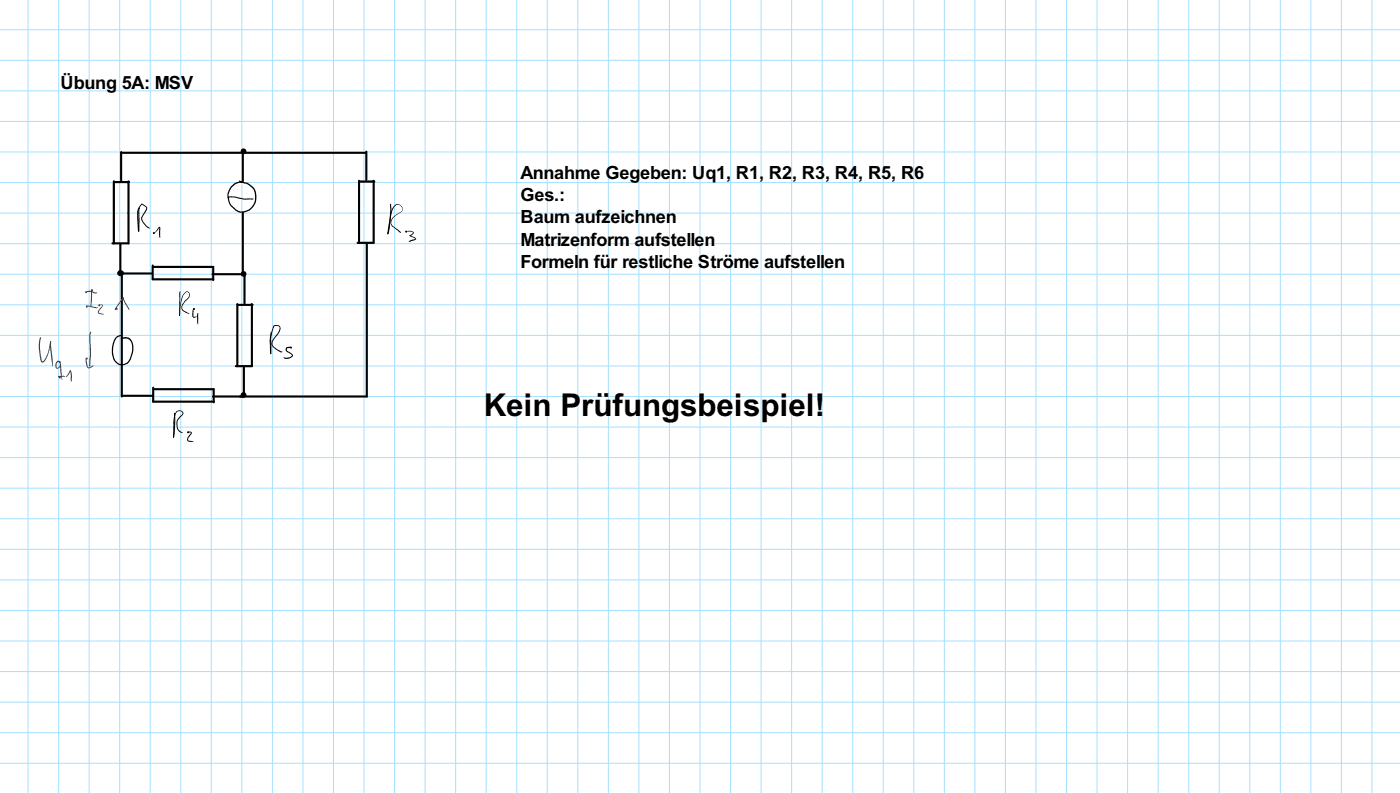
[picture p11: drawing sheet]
<svg xmlns="http://www.w3.org/2000/svg" width="449mm" height="254mm" viewBox="0 0 449 254" stroke-linecap="round" stroke-linejoin="round" font-family="sans-serif">
<defs><g id="words">
<g font-size="10.1">
<text x="155.1" y="133.4">Ke</text>
<text x="167.8" y="133.4">in</text>
<text x="179.7" y="133.4">P</text>
<text x="186.3" y="133.4">rü</text>
<text x="196.4" y="133.4">fu</text>
<text x="205.9" y="133.4">ngsbe</text>
<text x="235.2" y="133.4">ispiel!</text>
</g>
<g font-size="5.8">
<text x="19.4" y="28.4">Übung</text>
<text x="39" y="28.4">5A:</text>
<text x="49.6" y="28.4">MS</text>
<text x="58.1" y="28.4">V</text>
<text x="166.8" y="57.3">Annahme Geg</text>
<text x="205.2" y="57.3">ebe</text>
<text x="215" y="57.3">n: U</text>
<text x="226.1" y="57.3">q1,</text>
<text x="235.9" y="57.3">R1,</text>
<text x="246.5" y="57.3">R2</text>
<text x="253.9" y="57.3">, R3</text>
<text x="264.5" y="57.3">, R4, R5, R</text>
<text x="293" y="57.3">6</text>
<text x="166.8" y="64.4">Ges.:</text>
<text x="166.8" y="71.5">Baum aufz</text>
<text x="195.7" y="71.5">eichnen</text>
<text x="166.8" y="78.7">Mat</text>
<text x="176.4" y="78.7">rize</text>
<text x="185.9" y="78.7">nform aufs</text>
<text x="215" y="78.7">telle</text>
<text x="225.8" y="78.7">n</text>
<text x="166.8" y="85.8">For</text>
<text x="175.8" y="85.8">mel</text>
<text x="185.3" y="85.8">n fü</text>
<text x="195.7" y="85.8">r restlic</text>
<text x="215.5" y="85.8">he Strö</text>
<text x="235.1" y="85.8">me</text>
<text x="244.9" y="85.8">aufstell</text>
<text x="264.2" y="85.8">en</text>
</g>
</g></defs>
<g fill="none" stroke="#a5e1ff" stroke-width=".32">
<path d="M0 9.5h448.7M0 19.3h448.7M9 0v254M18.8 0v254M28.6 0v254M38.4 0v254M48.2 0v254M57.9 0v254M67.7 0v254M77.5 0v254M87.3 0v254M97.1 0v254"/>
<path d="M106.9 0v254M116.7 0v254M126.5 0v254M136.3 0v254M146.1 0v254M155.8 0v254M165.6 0v254M175.4 0v254M185.2 0v254M195 0v254M204.8 0v254M214.6 0v254"/>
<path d="M224.4 0v254M234.2 0v254M243.9 0v254M253.7 0v254M263.5 0v254M273.3 0v254M283.1 0v254M292.9 0v254M302.7 0v254M312.5 0v254M322.3 0v254M332.1 0v254"/>
<path d="M341.8 0v254M351.6 0v254M361.4 0v254M371.2 0v254M381 0v254M390.8 0v254M400.6 0v254M410.4 0v254M420.2 0v254M429.9 0v254M439.7 0v254M0 29.1h448.7"/>
<path d="M0 38.9h448.7M0 48.7h448.7M0 58.5h448.7M0 68.3h448.7M0 78.1h448.7M0 87.8h448.7M0 97.6h448.7M0 107.4h448.7M0 117.2h448.7M0 127h448.7M0 136.8h448.7M0 146.6h448.7"/>
<path d="M0 156.4h448.7M0 166.2h448.7M0 175.9h448.7M0 185.7h448.7M0 195.5h448.7M0 205.3h448.7M0 215.1h448.7M0 224.9h448.7M0 234.7h448.7M0 244.5h448.7"/>
</g>
<g fill="#000">
<path d="M36.5 58.1l4.9-.1 .3 .3-.3 .4h-4.7l-.2-.1z" fill-rule="evenodd"/>
<path d="M36.3 57.8h.4l.1 .3v19.9l-.3 .3-.3-.3z" fill-rule="evenodd"/>
<path d="M38.6 48.5h.5l.1 .2v9.2l-.4 .3-.3-.3z" fill-rule="evenodd"/>
<path d="M35.8 77.7l5.4-.1 .3 .4-.3 .3h-5.2l-.2-.1z" fill-rule="evenodd"/>
<path d="M38.4 77.9h.4l.1 .3v8.9l-.3 .3-.3-.3z" fill-rule="evenodd"/>
<path d="M40.9 57.8l.3-.1 .3 .4v19.9l-.3 .3-.4-.3z" fill-rule="evenodd"/>
<path d="M67.9 87.6l9.8-.1 .3 .3-.3 .4h-9.6l-.2-.1z" fill-rule="evenodd"/>
<path d="M78.2 87.8h.4l.1 .3v9.1l-.3 .3-.3-.3z" fill-rule="evenodd"/>
<path d="M38.8 126.5l10.1-.1 .3 .4-.3 .3h-9.9l-.2-.1z" fill-rule="evenodd"/>
<path d="M48.9 128.4l19.6-.1 .3 .3-.3 .4h-19.4l-.2-.1z" fill-rule="evenodd"/>
<path d="M48.9 124h.4l.1 .2v4.4l-.3 .4-.3-.4z" fill-rule="evenodd"/>
<path d="M68.3 124.4h.4l.1 .3v4.2l-.3 .3-.3-.3z" fill-rule="evenodd"/>
<path d="M68 126.8l9.8-.1 .4 .3-.4 .4h-9.5l-.3-.1z" fill-rule="evenodd"/>
<path d="M49.3 124.4l19.2-.1 .3 .4-.3 .3h-19l-.2-.1z" fill-rule="evenodd"/>
</g>
<path d="M73 63h2.6l2.7 .6 3 .1-2.9 .2-2.9-.6h-2.4zM73.1 63l.5 .2-.6 .1zM61.9 99h.2l-.1 2.4h1.1l-.7 .4-.5-.1-.2-.4z" fill="#000"/>
<g fill="#004080">
<path d="M18.2 115.8l.6-.3 .4 .4v.2l-.6-.2-.3 .4-.2 .7 .2 .8 .7-.4 .4-1 .2 .2-.4 1-.8 .5-.5-.2-.1-.7 .1-.8z"/>
<path d="M19.2 116.6l.2-.2 .1 .2-.1 .2z"/>
<path d="M19.2 116.5l.3 .1 .4 5.1-.5-2.5z"/>
</g>
<g fill="#000">
<path d="M119.5 57.7l.3-.1 .3 .3v19.9l-.3 .3-.4-.3z" fill-rule="evenodd"/>
<path d="M68.1 85.3h.5l.1 .2v4.2l-.4 .3-.3-.3z" fill-rule="evenodd"/>
</g>
<circle cx="19.2" cy="120.9" r=".34" fill="#004080"/>
<circle cx="29.4" cy="93.1" r=".34" fill="#f00"/>
<circle cx="62.2" cy="99" r=".34" fill="#000"/>
<circle cx="27.8" cy="114.8" r=".34" fill="#004080"/>
<path d="M117.2 48.3h.5l.1 .3v9.1l-.4 .3-.3-.3z" fill-rule="evenodd" fill="#000"/>
<path d="M37.1 108l1.5-.7a.34 .34 0 0 1 .4-.2 .34 .34 0 0 1 .2 .5l-1.2 .3-.8 .6-.7 1.8-.3 1.9 .1 1.4 .6 1.7 1.2 1.1 1 .3 1.5-.5 .8-1 .9-2.5 .1-1.7-.4-1.5-.6-.7-.9-.3-1.8-.1a2.67 2.67 0 0 1 3 0l.7 1 .3 1.5v1.8l-.6 2-1.1 1.7-1.2 .5-.9 .2-1-.3-1.1-1-.5-.8-.4-1.5 .2-3.2z" fill="#000"/>
<g fill="#004080">
<path d="M22.4 118.6l.3 .1-.5 1.1-1.1 1.1z"/>
<path d="M22.6 118.6l.4 1.4-.1 2.3-.3-.6z"/>
<path d="M27.5 114.8h.4l-.1 .9 .4 1.9h.4l1.4-.6-.2 .4-1.2 .6-.6-.2-.5-1.8z"/>
</g>
<circle cx="49.3" cy="74.6" r=".34" fill="#000"/>
<circle cx="31.8" cy="97.8" r=".34" fill="#f00"/>
<path d="M77.9 117.3h.5l.1 .2v8.9l-.3 .3-.4-.3z" fill-rule="evenodd" fill="#000"/>
<path d="M31.8 97.6l.8-.1 .4 .4-1.4 2.2 1.6 .6-1.8-.4 .2-1 1.2-1.5-1.1 .1z" fill="#f00"/>
<g fill="#000">
<path d="M77.6 49.2l.2-.1 .4 .3v8.7l-.4 .3-.3-.3z" fill-rule="evenodd"/>
<path d="M38.8 87.5l.2-.1 .4 .3v39.3l-.4 .3-.3-.3z" fill-rule="evenodd"/>
</g>
<path d="M55.8 132.4l.1-.2 .2 .2-.2 .3zM55.8 132.4l.1-.2 .2 .2 .1 2.7-.2 3.3-.4 1.8-.2-.2 .4-4.6zM56.5 131.8l1.3-.4 1 .8-.2 .7-1.6 1.8-.2 .9 .3 1.9 1.5 1.2-1-.3-.9-1.3v-2.4l1.8-2.3-.4-.6-.9-.1-.7 .6-.5 1.6-.2 5.4-.2 .9-.2-.1 .2-5.5 .3-1.6z" fill="#000"/>
<circle cx="27.6" cy="93.6" r=".34" fill="#f00"/>
<path d="M38.7 87.4l10-.1 .4 .3-.4 .3h-9.8l-.2-.1z" fill-rule="evenodd" fill="#000"/>
<g fill="#004080">
<path d="M18.7 120.6l.2-.1 .3 .3z"/>
<path d="M18.7 120.5l.1-.1 .2 .2-.2 .2z"/>
<path d="M18.7 120.5l1.7-.1 .5 .2-2.1 .2z"/>
</g>
<g fill="#f00">
<path d="M36.8 99h.5l-.3 .3z"/>
<path d="M39.4 95.3l.3 .1-2.7 3.9-.2-.3z"/>
<path d="M39.4 95.4l.2-.2 .1 .2-.1 .2z"/>
<path d="M39.4 95.4a.34 .34 0 0 1 .4 .1 .34 .34 0 0 1 0 .4l1.6 3.4-1.7-2.8z"/>
</g>
<g fill="#004080">
<path d="M28.9 106.3l.4 .1-.3 .2v1.6l.2 5.1-.3 3.9-.1 .2-.2-.2 .2-4.1-.2-4.9z"/>
<path d="M28.8 117v.4l-.2-.2z"/>
<path d="M28.7 117l.2 .2-.1 .1z"/>
</g>
<path d="M75.8 97.2h.5l.1 .2v19.9l-.3 .3-.4-.3z" fill-rule="evenodd" fill="#000"/>
<circle cx="27.8" cy="98.3" r=".34" fill="#f00"/>
<g fill="#000">
<path d="M57.6 93.3l.2 .3v6.8l-.3 .8zM59.2 93.8l.5-.5 .5 .1 .6 .6 .1 .6a2.65 2.65 0 0 1-1.4 1.8l-.9 1.2-.2 1.3 .4 .5 1.8 1.2-1.9-.9-.6-.8 .3-1.5 1.9-2.1 .4-.7-.1-.5-.4-.5-.4-.1-.4 .3a5.5 5.5 0 0 0-1.5 3.9l-.4 3.5-.1-.5 .4-3.6a4.9 4.9 0 0 1 1.4-3.3zM87.7 104.3l.7-.2 1 .2 .4 .4 .1 .6-.6 1.5-1.9 2.7a1.69 1.69 0 0 0 1.2 2.2l1.9 .9-.6 .2-1.5-.9a2.03 2.03 0 0 1-1.2-2.8l2.2-3.2 .2-.9-.4-.5h-1.3l-.6 2-.4 1.9 .1 4.5-.2 .6-.2-5.3 .4-1.9zM86.7 113.2l.2 .2zM86.9 106l-.1 7.5-.2-.6-.2-3.6zM91.8 111.2l.8-.1a.45 .45 0 0 1 .5-.1 .45 .45 0 0 1 .2 .4l-1.2 .1-.2 .7 1.7 1.2 .3 .6a2.53 2.53 0 0 1-2.7 .9l-.3-.5 1.6 .1 1.1-.6-1.9-1.4-.1-.6z"/>
<circle cx="57.5" cy="101.1" r=".12"/>
</g>
<g fill="#000">
<path d="M114.4 77.5l5.4-.1 .3 .4-.3 .3h-5.2l-.2-.1z" fill-rule="evenodd"/>
<path d="M48.7 89.2l19.6-.1 .4 .4-.4 .3h-19.4l-.2-.1z" fill-rule="evenodd"/>
<path d="M76 97.4l5-.1 .3 .3-.3 .4h-4.7l-.3-.1z" fill-rule="evenodd"/>
<path d="M76.6 126.8l41-.1 .3 .3-.3 .3h-40.7l-.3-.1z" fill-rule="evenodd"/>
<circle cx="38.6" cy="87.5" r=".93"/>
<circle cx="38.7" cy="87.6" r="1"/>
<circle cx="78.1" cy="87.7" r=".93"/>
<circle cx="78.1" cy="126.5" r=".93"/>
</g>
<g fill="#f00">
<path d="M29.3 92.7l.2-.1 .2 .1-.3 .4z"/>
<path d="M29.4 92.6l.2 .3z"/>
<path d="M29.3 92.7l.2-.1 .2 .1-.5 5.6-.2-.3z"/>
</g>
<g fill="#000">
<path d="M38.6 48.7l78.7-.1 .4 .3-.4 .4h-78.5l-.3-.4z" fill-rule="evenodd"/>
<path d="M114.8 57.7h.5l.1 .2v19.9l-.3 .3-.4-.3z" fill-rule="evenodd"/>
<path d="M48.7 84.8h.5l.1 .2v4.5l-.4 .3-.3-.3z" fill-rule="evenodd"/>
<circle cx="130.2" cy="74.2" r=".34"/>
</g>
<g fill="#004080">
<path d="M12.9 108.1l.3 .2-.3 .8a17.3 17.3 0 0 0 .7 6.7l.8-.8a16.4 16.4 0 0 0 1.7-5.7l.3 .1-.1 .3a9.5 9.5 0 0 1-2.5 6.4h-.1a.82 .82 0 0 1-.8-1 11.2 11.2 0 0 1 0-7z"/>
<path d="M16.1 109.4h.3z"/>
<path d="M16.1 109.4h.3l.5 6v2l-.8-5.7z"/>
</g>
<g fill="#000">
<path d="M49.2 85.3l19.1-.1 .4 .3-.4 .3h-18.9l-.2-.1z" fill-rule="evenodd"/>
<path d="M77.6 67.9h.5l.1 .2v19.6l-.4 .4-.3-.4z" fill-rule="evenodd"/>
</g>
<path d="M126.5 65.8l.7-.4 .8 .1 .8 .7 .3 .9-.4 .7-2.5 1.8a1.83 1.83 0 0 0-.3 2.7l2.7 2.1-.4 .1-2.5-1.9a2.09 2.09 0 0 1 .4-3.2l2.8-2v-.8l-.8-.9-.7-.1-.5 .2-1.1 1.7-.4 1.4-.7 5.1-.4 1.1-.2-.2 1.2-6.8 .4-1.3zM124.3 74.7l.2 .2-.2 .2-.2-.2zM125 65.5l.2-.2 .2 .1zM125 65.5l.2-.2a10.9 10.9 0 0 1 0 5l-.7 4.6-.2 .2-.2-.3a34.2 34.2 0 0 0 .9-8.9z" fill="#000"/>
<circle cx="37.4" cy="99" r=".34" fill="#f00"/>
<circle cx="19.2" cy="116" r=".34" fill="#004080"/>
<path d="M80.5 97.2l.2-.1 .4 .3v19.9l-.4 .3-.3-.3z" fill-rule="evenodd" fill="#000"/>
<path d="M50.9 72.7h.3l.2 .4-.1 3.1-.3-.8 .1-2.5a2.95 2.95 0 0 1-1.8 1.7zM63.4 100.3l.1 .1zM63.3 100.3l.2 .1v3.5l-.3-.9zM60.3 138.4l.8-.1 .4 .4-1.1 1.6-.1 .7 1.7 .6-1.4-.1-.5-.3v-1.1l1.1-1.4-1-.1z" fill="#000"/>
<path d="M27.6 98l.9-.1 3 .7-.6 .1-3.1-.6v.1z" fill="#f00"/>
<circle cx="93.3" cy="111.3" r=".34" fill="#000"/>
<path d="M74.1 59.7l1.7-1.3 1.3-.3 .5 .3-1.8 .4-1 .8-.7 .7-.8 2 .2 2 .5 1.1 1.8 1.7 .8 .5h1.8l1.8-.9 1.3-1.8 .3-2.2a3.6 3.6 0 0 0-1-2.5l-1.7-1.3-1.1-.2-1.4-.8 2.6 .6 1.5 1.1a3.8 3.8 0 0 1 1.5 2.9l-.3 2.5-1.3 1.9-.7 .6-1.3 .4-2.1 .1-.9-.5-1.6-1.4-.8-1.5-.3-2.6zM77.4 58.2l.1 .4-.3-.2zM45.2 65.4l.5-.1 1.5 1.1-.2 .9-1.3 2.2-.1 .7 1.2 1.9 1.3 1h-.4l-.9-.5-1.4-2v-1.1l1.5-2.9-1.4-1.1-.9 1.3-.3 1 .3 6.2-.2 .2-.2-.5-.2-5.8 .3-1.1zM44.2 74l.2-.2 .2 .2-.2 .2zM44.6 66.6l.2 .1zM44.6 66.6l.1 .2zM44.5 66.6l.3 .1-.2 7.2-.2 .3-.2-.2z" fill="#000"/>
<path d="M27.7 93.4l1.2-.3 2.3 .7-.6 .2-1.7-.5-1.3 .1z" fill="#f00"/>
<g fill="#000">
<path d="M115.1 57.9l4.9-.1 .3 .4-.3 .3h-4.7l-.2-.1z" fill-rule="evenodd"/>
<path d="M117.3 77.7h.5l.1 .2v49.1l-.3 .3-.4-.3z" fill-rule="evenodd"/>
<path d="M75.3 117l5.4-.1 .4 .4-.4 .3h-5.1l-.3-.1z" fill-rule="evenodd"/>
<circle cx="78.1" cy="48.5" r=".93"/>
<circle cx="60.3" cy="138.5" r=".34"/>
</g>
<path d="M130.2 74.1l1.5-.1 .8 .3 .2 .3-1.3 1-.1-.2 1.1-.9-.8-.3zM131.4 75.4l1.7 .8 .3 .4-2.4 .9 .5-.5 1.6-.5-1.8-.9z" fill="#000"/>
<use href="#words"/>
</svg>
